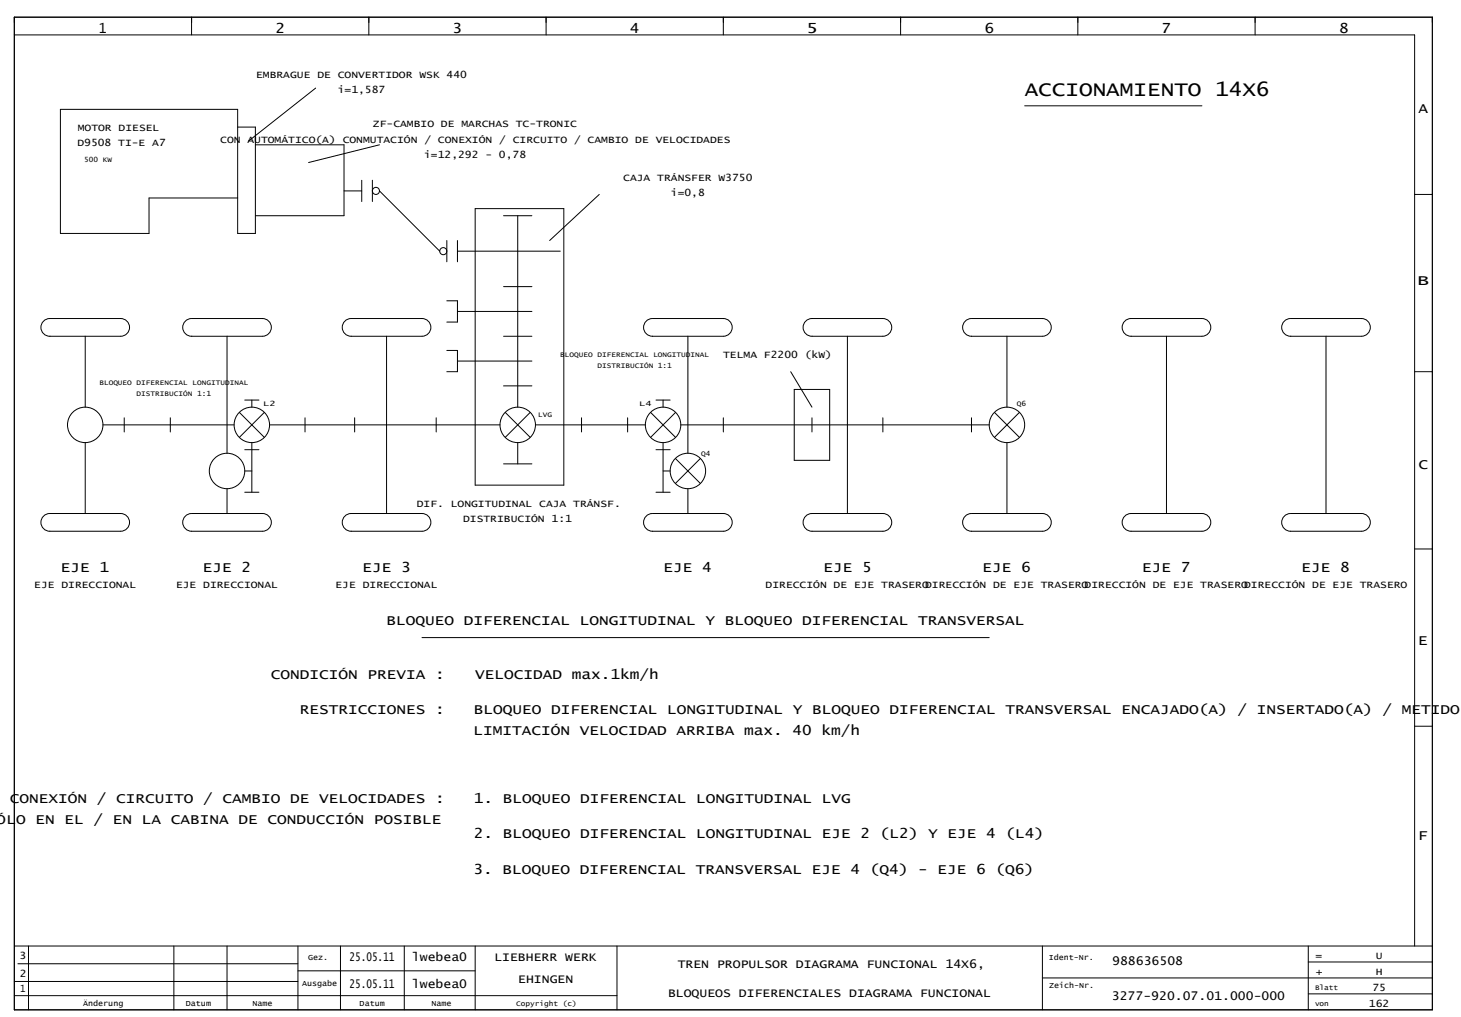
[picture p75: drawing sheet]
<svg xmlns="http://www.w3.org/2000/svg" width="408mm" height="284mm" viewBox="0 0 408 284" stroke-linecap="round" stroke-linejoin="round" font-family="sans-serif">
<defs><g id="words">
<text font-size="5.6" x="286.2" y="26.8">ACCIONAMIENTO 14X6</text>
<g font-size="3.9">
<text x="27.6" y="9.3">1</text>
<text x="77" y="9.3">2</text>
<text x="126.4" y="9.3">3</text>
<text x="175.9" y="9.3">4</text>
<text x="225.1" y="9.3">5</text>
<text x="274.9" y="9.3">6</text>
<text x="324.4" y="9.3">7</text>
<text x="373.9" y="9.3">8</text>
<text x="396.2" y="31.6">A</text>
<text x="395.8" y="79.6">B</text>
<text x="396.2" y="131.1">C</text>
<text x="16.9" y="159.8">EJE 1</text>
<text x="56.7" y="159.8">EJE 2</text>
<text x="101.2" y="159.8">EJE 3</text>
<text x="185.2" y="159.8">EJE 4</text>
<text x="230" y="159.8">EJE 5</text>
<text x="274.4" y="159.8">EJE 6</text>
<text x="318.9" y="159.8">EJE 7</text>
<text x="363.5" y="159.8">EJE 8</text>
<text x="107.9" y="174.6">BLOQUEO DIFERENCIAL LONGITUDINAL Y BLOQUEO DIFERENCIAL TRANSVERSAL</text>
<text x="396" y="180.1">E</text>
<text x="75.6" y="189.5">CONDICIÓN PREVIA :</text>
<text x="132.7" y="189.5">VELOCIDAD max.1km/h</text>
<text x="83.7" y="199.4">RESTRICCIONES :</text>
<text x="132.3" y="199.4">BLOQUEO DIFERENCIAL LONGITUDINAL Y BLOQUEO DIFERENCIAL TRANSVERSAL ENCAJADO(A) / INSERTADO(A) / METIDO(</text>
<text x="132.2" y="205.3">LIMITACIÓN VELOCIDAD ARRIBA max. 40 km/h</text>
<text x="2.7" y="224.1">CONEXIÓN / CIRCUITO / CAMBIO DE VELOCIDADES :</text>
<text x="132.3" y="224.1">1. BLOQUEO DIFERENCIAL LONGITUDINAL LVG</text>
<text x="-.9" y="230">ÓLO EN EL / EN LA CABINA DE CONDUCCIÓN POSIBLE</text>
<text x="132.3" y="234">2. BLOQUEO DIFERENCIAL LONGITUDINAL EJE 2 (L2) Y EJE 4 (L4)</text>
<text x="396" y="234.5">F</text>
<text x="132.2" y="243.9">3. BLOQUEO DIFERENCIAL TRANSVERSAL EJE 4 (Q4) - EJE 6 (Q6)</text>
</g>
<g font-size="3.4">
<text x="97.6" y="268.5">25.05.11</text>
<text x="115.1" y="268.5">lwebea0</text>
<text x="138" y="268.5">LIEBHERR WERK</text>
<text x="310.6" y="269.5">988636508</text>
<text x="97.6" y="275.9">25.05.11</text>
<text x="115.1" y="275.9">lwebea0</text>
<text x="144.7" y="274.4">EHINGEN</text>
<text x="189.3" y="270.4">TREN PROPULSOR DIAGRAMA FUNCIONAL 14X6,</text>
<text x="186.5" y="278.4">BLOQUEOS DIFERENCIALES DIAGRAMA FUNCIONAL</text>
<text x="310.5" y="279.4">3277-920.07.01.000-000</text>
</g>
<g font-size="2.8">
<text x="71.5" y="21.7">EMBRAGUE DE CONVERTIDOR WSK 440</text>
<text x="94.3" y="25.9">i=1,587</text>
<text x="104.1" y="35.6">ZF-CAMBIO DE MARCHAS TC-TRONIC</text>
<text x="21.6" y="40.8">D9508 TI-E A7</text>
<text x="21.7" y="36.6">MOTOR DIESEL</text>
<text x="61.5" y="39.8">CON AUTOMÁTICO(A) CONMUTACIÓN / CONEXIÓN / CIRCUITO / CAMBIO DE VELOCIDADES</text>
<text x="118.5" y="44">i=12,292 - 0,78</text>
<text x="174.1" y="50.4">CAJA TRÁNSFER W3750</text>
<text x="187.4" y="54.7">i=0,8</text>
<text x="202" y="99.9">TELMA F2200 (kW)</text>
<text x="116.4" y="141.5">DIF. LONGITUDINAL CAJA TRÁNSF.</text>
<text x="129.3" y="145.7">DISTRIBUCIÓN 1:1</text>
<text x="9.6" y="164.3">EJE DIRECCIONAL</text>
<text x="49.1" y="164.3">EJE DIRECCIONAL</text>
<text x="93.7" y="164.3">EJE DIRECCIONAL</text>
<text x="213.8" y="164.3">DIRECCIÓN DE EJE TRASERODIRECCIÓN DE EJE TRASERODIRECCIÓN DE EJE TRASERODIRECCIÓN DE EJE TRASERO</text>
<text x="5.4" y="267.8">3</text>
<text x="367.4" y="267.8">=</text>
<text x="384.3" y="267.8">U</text>
<text x="5.5" y="272.7">2</text>
<text x="367.4" y="272.2">+</text>
<text x="384.3" y="272.2">H</text>
<text x="5.6" y="277.2">1</text>
<text x="382.3" y="281.1">162</text>
<text x="383.3" y="276.7">75</text>
</g>
<g font-size="2.2">
<text x="86" y="268">Gez.</text>
<text x="292.9" y="268">Ident-Nr.</text>
<text x="84.3" y="275.5">Ausgabe</text>
<text x="293" y="275.9">Zeich-Nr.</text>
<text x="23.2" y="280.9">Änderung</text>
<text x="51.9" y="280.9">Datum</text>
<text x="70.5" y="280.9">Name</text>
<text x="100.4" y="280.9">Datum</text>
<text x="120.5" y="280.9">Name</text>
</g>
<g font-size="2">
<text x="23.5" y="45.2">500 KW</text>
<text x="156.4" y="99.6">BLOQUEO DIFERENCIAL LONGITUDINAL</text>
<text x="27.7" y="107.6">BLOQUEO DIFERENCIAL LONGITUDINAL</text>
<text x="166.8" y="102.7">DISTRIBUCIÓN 1:1</text>
<text x="38.1" y="110.6">DISTRIBUCIÓN 1:1</text>
<text x="73.5" y="113.5">L2</text>
<text x="178.5" y="113.5">L4</text>
<text x="284" y="113.5">Q6</text>
<text x="150.3" y="116.5">LVG</text>
<text x="195.9" y="127.4">Q4</text>
<text x="144.2" y="280.8">Copyright (c)</text>
<text x="367.2" y="280.8">von</text>
<text x="367.2" y="276.4">Blatt</text>
</g>
</g></defs>
<g fill="none" stroke="#000" stroke-width=".28">
<path d="M4 4.8h396v277.2h-396zM4 9.7h391.1v254.5M53.5 4.8v4.9M103 4.8v4.9M152.5 4.8v4.9M202 4.8v4.9M251.5 4.8v4.9M301 4.8v4.9M350.5 4.8v4.9M66.4 35.5h4.9v29.7h-4.9v-34.7h-49.5v34.7h24.7v-9.9h24.8M88.1 24.6l-18.8 14.8M286.2 29.5h49.4"/>
<path d="M71.3 40.4h24.8v19.8h-24.8M96.1 53.3h4.9M101 50.3v6M104 50.3v6M106 53.3l16.8 16.8M106 40.4l-19.8 5M132.7 58.3h24.8v77.2h-24.8zM167.4 54.3l-13.9 12.9M395.1 54.3h4.9M124.8 67.2v5.9M127.8 67.2v5.9M127.8 70.1h28.7"/>
<path d="M140.6 60.2h7.9M144.6 60.2v53.5M23.8 93.9v19.8M33.7 89a2.47 2.47 0 0 1 2.5 2.4 2.47 2.47 0 0 1-2.5 2.5h-19.8M33.7 88.9h-19.8a2.48 2.48 0 0 0-2.5 2.6 2.48 2.48 0 0 0 2.5 2.4M63.4 93.9v32.7M73.3 89a2.47 2.47 0 0 1 2.5 2.4 2.47 2.47 0 0 1-2.5 2.5h-19.8M73.3 88.9h-19.8a2.48 2.48 0 0 0-2.5 2.6 2.48 2.48 0 0 0 2.5 2.4M107.9 93.9v49.5M117.8 89a2.47 2.47 0 0 1 2.5 2.4 2.47 2.47 0 0 1-2.4 2.5h-19.8M117.8 88.9h-19.8a2.48 2.48 0 0 0-2.4 2.6 2.48 2.48 0 0 0 2.5 2.4M124.8 84h3v5.9h-3"/>
<path d="M124.8 97.9h3v5.9h-3M127.8 87h20.7M140.6 93.9h7.9M140.6 80h7.9M182.2 88.9a2.48 2.48 0 0 0-2.5 2.6 2.48 2.48 0 0 0 2.5 2.4h19.8M182.2 88.9l19.8 .1a2.47 2.47 0 0 1 2.5 2.4 2.47 2.47 0 0 1-2.5 2.5M192.1 93.9v32.7M226.8 93.9h19.8M226.8 93.9a2.48 2.48 0 0 1-2.5-2.5 2.48 2.48 0 0 1 2.5-2.5l19.7 .1a2.47 2.47 0 0 1 2.5 2.4 2.47 2.47 0 0 1-2.4 2.5M236.7 93.9v49.5M281.2 93.9v19.8M291.1 89a2.47 2.47 0 0 1 2.5 2.4 2.47 2.47 0 0 1-2.5 2.5h-19.8"/>
<path d="M291.1 88.9h-19.8a2.48 2.48 0 0 0-2.5 2.6 2.48 2.48 0 0 0 2.5 2.4M325.7 93.9v49.5M335.6 89a2.47 2.47 0 0 1 2.5 2.4 2.47 2.47 0 0 1-2.4 2.5h-19.9M335.6 88.9h-19.8a2.48 2.48 0 0 0-2.4 2.6 2.48 2.48 0 0 0 2.5 2.4M370.3 93.9v49.5M380.2 89a2.47 2.47 0 0 1 2.5 2.4 2.47 2.47 0 0 1-2.5 2.5h-19.8M380.2 88.9h-19.8a2.48 2.48 0 0 0-2.5 2.6 2.48 2.48 0 0 0 2.5 2.4M28.8 118.6h36.6M34.7 116.7v3.9M47.6 116.7v3.9M66.9 115.2l6.9 6.9M68.3 111.7h4"/>
<path d="M70.3 111.7v2M73.8 115.2l-6.9 6.9M75.3 118.6h64.3M85.2 116.7v3.9M99 116.7v3.9M121.8 116.7v3.9M127.8 100.8h20.7M140.6 107.8h7.9M141.1 115.2l6.9 6.9M148 115.2l-6.9 6.9M149.5 118.6h30.7M162.4 116.7v3.9"/>
<path d="M175.3 116.7v3.9M181.7 115.2l6.9 6.9M183.2 111.7h3.9M185.2 111.7v2M188.6 115.2l-6.9 6.9M190.1 118.6h86.2M202 116.7v3.9M220.8 103.8l6 9.9M221.8 108.7h9.9v19.8h-9.9zM226.8 116.7v3.9M246.6 116.7v3.9M271.3 116.7v3.9"/>
<path d="M277.7 115.2l7 6.9M284.7 115.2l-7 6.9M395.1 103.8h4.9M23.8 123.6v19.8M63.4 136.5v6.9M68.3 137.5h4M68.3 131.5h2M68.3 125.6h4M70.3 123.6v13.9M140.6 129.5h7.9M144.6 123.6v5.9M183.2 137.5h3.9"/>
<path d="M183.2 125.6h3.9M185.2 123.6v13.9M185.2 131.5h1.9M188.6 128.1l7 6.9M192.1 136.5v6.9M195.6 128.1l-7 6.9M281.2 123.6v19.8M33.7 143.4a2.48 2.48 0 0 1 2.5 2.4 2.48 2.48 0 0 1-2.5 2.5h-19.8M33.7 143.4h-19.8a2.47 2.47 0 0 0-2.5 2.5 2.47 2.47 0 0 0 2.5 2.4M73.3 143.4a2.48 2.48 0 0 1 2.5 2.4 2.48 2.48 0 0 1-2.5 2.5h-19.8M73.3 143.4h-19.8a2.47 2.47 0 0 0-2.5 2.5 2.47 2.47 0 0 0 2.5 2.4M117.8 143.4a2.48 2.48 0 0 1 2.5 2.4 2.48 2.48 0 0 1-2.4 2.5h-19.8"/>
<path d="M117.8 143.4h-19.8a2.47 2.47 0 0 0-2.4 2.5 2.47 2.47 0 0 0 2.5 2.4M182.2 143.4a2.47 2.47 0 0 0-2.5 2.5 2.47 2.47 0 0 0 2.5 2.4h19.8M182.2 143.4h19.8a2.48 2.48 0 0 1 2.5 2.4 2.48 2.48 0 0 1-2.5 2.5M226.8 148.3h19.8M226.8 148.3a2.47 2.47 0 0 1-2.5-2.4 2.47 2.47 0 0 1 2.4-2.5h19.8a2.48 2.48 0 0 1 2.5 2.4 2.48 2.48 0 0 1-2.4 2.5M291.1 143.4a2.48 2.48 0 0 1 2.5 2.4 2.48 2.48 0 0 1-2.5 2.5h-19.8M291.1 143.4h-19.8a2.47 2.47 0 0 0-2.5 2.5 2.47 2.47 0 0 0 2.5 2.4M335.6 143.4a2.48 2.48 0 0 1 2.5 2.4 2.48 2.48 0 0 1-2.4 2.5h-19.9M335.6 143.4h-19.8a2.47 2.47 0 0 0-2.4 2.5 2.47 2.47 0 0 0 2.5 2.4M380.2 143.4a2.48 2.48 0 0 1 2.5 2.4 2.48 2.48 0 0 1-2.5 2.5h-19.8M380.2 143.4h-19.8a2.47 2.47 0 0 0-2.5 2.5 2.47 2.47 0 0 0 2.5 2.4M395.1 153.3h4.9"/>
<path d="M117.8 178h158.5M395.1 202.8h4.9M4 278h168.3M4 274.1h79.2M4 264.2h396M5 269.1h78.2M8 264.2v17.8M48.5 264.2v17.8M63.4 264.2v17.8M83.2 264.2v17.8M83.2 271.1h49.5M95.1 264.2v17.8"/>
<path d="M112.9 264.2v17.8M132.7 264.2v17.8M172.3 264.2v17.8M291.1 264.2v17.8M291.1 273.1h108.9M365.4 264.2v17.8M365.4 277.5h34.6M365.4 268.6h34.6"/>
<circle cx="105" cy="53.3" r=".99"/>
<circle cx="123.8" cy="70.1" r=".99"/>
<circle cx="23.8" cy="118.6" r="5"/>
<circle cx="70.3" cy="118.6" r="5"/>
<circle cx="144.6" cy="118.6" r="5"/>
<circle cx="185.2" cy="118.6" r="5"/>
<circle cx="281.2" cy="118.6" r="5"/>
<circle cx="63.4" cy="131.5" r="5"/>
<circle cx="192.1" cy="131.5" r="5"/>
</g>
<use href="#words"/>
</svg>
